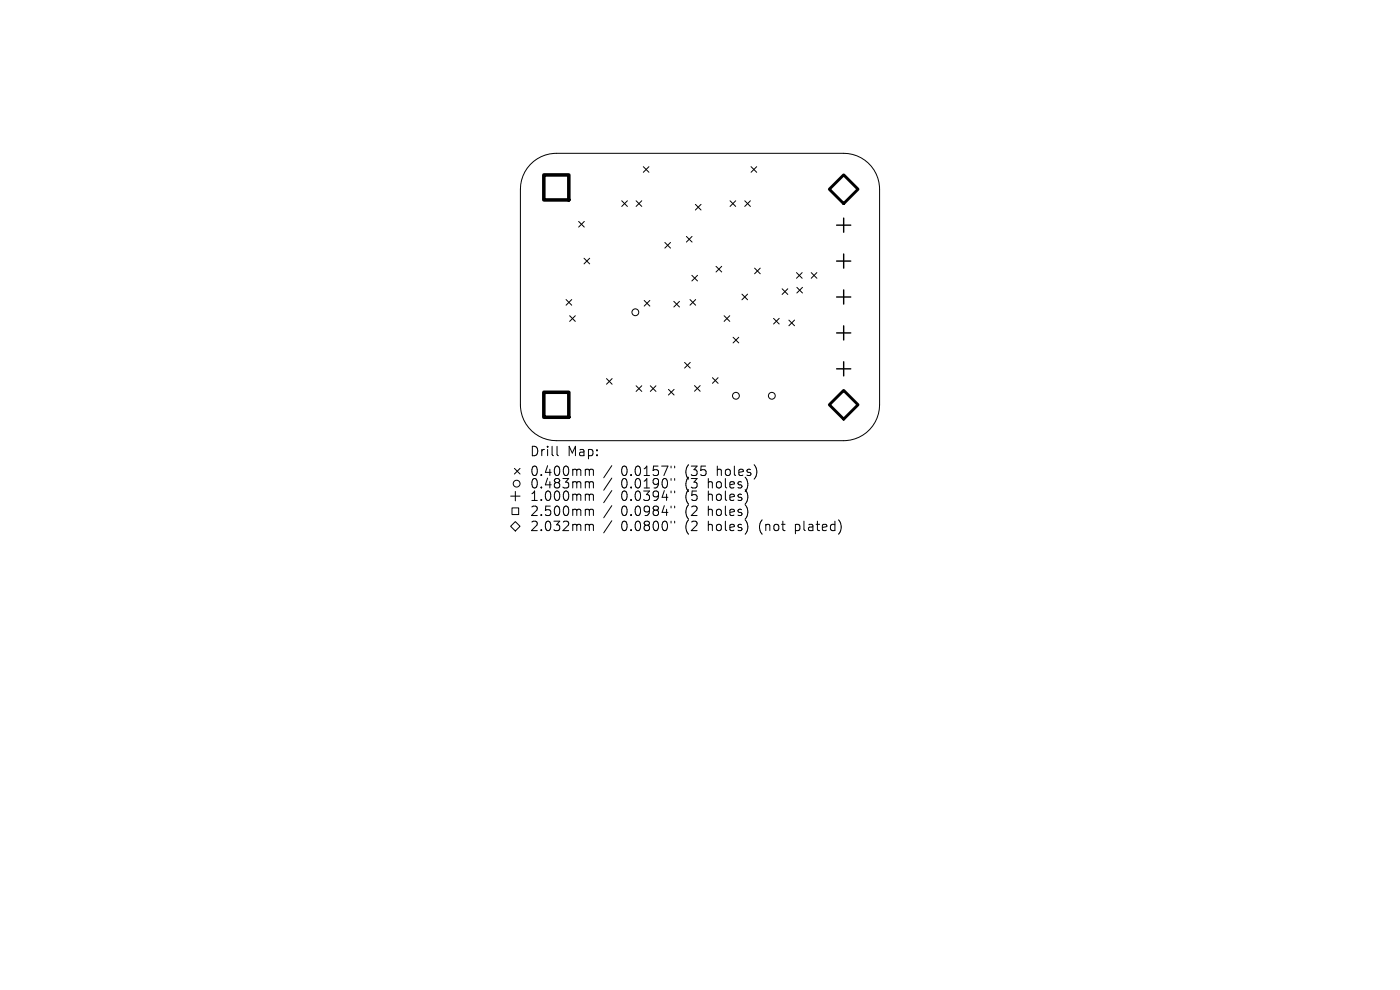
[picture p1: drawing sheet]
<svg xmlns="http://www.w3.org/2000/svg" width="297mm" height="210mm" viewBox="0 0 297 210" stroke-linecap="round" stroke-linejoin="round" font-family="sans-serif">
<defs><g id="words">
<g font-size="2.8">
<text x="112.3" y="97.1">Drill</text>
<text x="112.3" y="101.3">0.400mm</text>
<text x="120.3" y="97.1">Map:</text>
<text x="131.8" y="101.3">0.0157&quot;</text>
<text x="145.5" y="101.3">(35</text>
<text x="152.4" y="101.3">holes)</text>
<text x="112.3" y="103.9">0.483mm</text>
<text x="112.3" y="106.5">1.000mm</text>
<text x="131.8" y="103.9">0.0190&quot;</text>
<text x="131.8" y="106.5">0.0394&quot;</text>
<text x="145.5" y="103.9">(3</text>
<text x="145.5" y="106.5">(5</text>
<text x="150.5" y="103.9">holes)</text>
<text x="150.5" y="106.5">holes)</text>
<text x="112.3" y="109.7">2.500mm</text>
<text x="112.3" y="112.9">2.032mm</text>
<text x="131.8" y="109.7">0.0984&quot;</text>
<text x="131.8" y="112.9">0.0800&quot;</text>
<text x="145.5" y="109.7">(2</text>
<text x="145.5" y="112.9">(2</text>
<text x="150.5" y="109.7">holes)</text>
<text x="150.5" y="112.9">holes)</text>
<text x="161.5" y="112.9">(not</text>
<text x="169.3" y="112.9">plated)</text>
</g>
</g></defs>
<g fill="none" stroke="#000" stroke-width=".21">
<path d="M112.5 34.9a7.6 7.6 0 0 1 5.5-2.4h61a7.6 7.6 0 0 1 7.6 7.6v45.8a7.6 7.6 0 0 1-7.6 7.6h-61a7.6 7.6 0 0 1-7.6-7.6v-45.8a7.6 7.6 0 0 1 2.1-5.2zM136.5 35.4l1.2 1.2M137.7 35.4l-1.2 1.2M159.3 35.4l1.2 1.2M160.5 35.4l-1.2 1.2M122.8 47l1.2 1.2M123.9 54.8l1.2 1.2M124 47l-1.2 1.2M125.1 54.8l-1.2 1.2M131.9 42.6l1.2 1.2M133.1 42.6l-1.2 1.2M134.9 42.6l1.2 1.2"/>
<path d="M136.1 42.6l-1.2 1.2M141 51.4l1.2 1.2M142.2 51.4l-1.2 1.2M145.6 50.2l1.2 1.2M146.8 58.4l1.2 1.2M146.8 50.2l-1.2 1.2M147.5 43.4l1.2 1.2M148 58.4l-1.2 1.2M148.7 43.4l-1.2 1.2M151.9 56.5l1.2 1.2M153.1 56.5l-1.2 1.2M154.9 42.6l1.2 1.2"/>
<path d="M156.1 42.6l-1.2 1.2M158 42.6l1.2 1.2M159.2 42.6l-1.2 1.2M160.1 56.9l1.2 1.2M161.3 56.9l-1.2 1.2M169 57.8l1.2 1.2M170.2 57.8l-1.2 1.2M172.1 57.8l1.2 1.2M173.3 57.8l-1.2 1.2M120.1 63.5l1.2 1.2M120.9 67l1.2 1.2M121.3 63.5l-1.2 1.2"/>
<path d="M122.1 67l-1.2 1.2M136.7 63.7l1.2 1.2M137.9 63.7l-1.2 1.2M142.9 63.9l1.2 1.2M144.1 63.9l-1.2 1.2M145.2 76.9l1.2 1.2M146.4 63.5l1.2 1.2M146.4 76.9l-1.2 1.2M147.6 63.5l-1.2 1.2M153.6 67l1.2 1.2M154.8 67l-1.2 1.2M155.5 71.5l1.2 1.2"/>
<path d="M156.7 71.5l-1.2 1.2M157.4 62.4l1.2 1.2M158.6 62.4l-1.2 1.2M164.1 67.5l1.2 1.2M165.3 67.5l-1.2 1.2M165.9 61.3l1.2 1.2M167.1 61.3l-1.2 1.2M167.4 67.9l1.2 1.2M168.6 67.9l-1.2 1.2M169 61l1.2 1.2M170.2 61l-1.2 1.2M109.1 99.4l1.2 1.2"/>
<path d="M110.3 99.4l-1.2 1.2M118.2 94.7v1.7l.3 .3M124.5 99.5l.4 .1 .1 .2M125 99.8l.3-.3 .5 .1 .1 1.3M125 99.8v1.1M128.7 80.3l1.2 1.2M129.8 98.8l-1.7 2.5M129.9 80.3l-1.2 1.2M134.9 81.8l1.2 1.2M136.1 81.8l-1.2 1.2M138 81.8l1.2 1.2M139.2 81.8l-1.2 1.2"/>
<path d="M141.8 82.6l1.2 1.2M142.4 98.9v.4M143 82.6l-1.2 1.2M143.1 98.9v.4M147.3 81.8l1.2 1.2M148.5 81.8l-1.2 1.2M151.1 80.1l1.2 1.2M152.3 80.1l-1.2 1.2M108.3 111.6l1-1 1 1-1 1zM108.3 105.2h2M108.6 107.7h1.4v1.5h-1.4zM109.3 104.2v2"/>
<path d="M124.5 102.2l.4 .1 .1 .2M124.5 104.8h.2l.3 .3M124.5 108h.2l.3 .3M124.5 111.2h.2l.3 .3M125 102.5v1M125 105.1v1.1M125 108.3v1.1M125 111.5v1.1M125 102.5l.3-.3 .5 .1 .1 1.2M125 105.1l.3-.3 .5 .1 .1 1.3M125 108.3l.3-.3 .5 .1 .1 1.3M125 111.5l.3-.3 .5 .1 .1 1.3"/>
<path d="M129.8 101.4l-1.7 2.6M129.8 104.1l-1.7 2.5M129.8 107.3l-1.7 2.5M129.8 110.5l-1.7 2.5M142.4 101.5v.4M142.4 104.2v.3M142.4 107.4v.3M142.4 110.6v.3M143.1 101.5v.4M143.1 104.2v.3M143.1 107.4v.3M143.1 110.6v.3"/>
<circle cx="134.8" cy="66.2" r=".72"/>
<circle cx="156.1" cy="84" r=".72"/>
<circle cx="163.7" cy="84" r=".72"/>
<circle cx="109.6" cy="102.6" r=".72"/>
</g>
<path d="M177.5 47.8h3M177.5 55.4h3M179 46.3v3M179 53.9v3M177.5 63h3M177.5 70.6h3M177.5 78.2h3M179 61.5v3M179 69.1v3M179 76.7v3" fill="none" stroke="#000" stroke-width=".3"/>
<path d="M115.4 37.1h5.3v5.3h-5.3zM115.4 83.2h5.3v5.3h-5.3z" fill="none" stroke="#000" stroke-width=".75"/>
<path d="M175.9 40.1l3.1-3 3 3-3 3.1zM175.9 85.9l3.1-3.1 3 3.1-3 3z" fill="none" stroke="#000" stroke-width=".61"/>
<use href="#words"/>
</svg>
